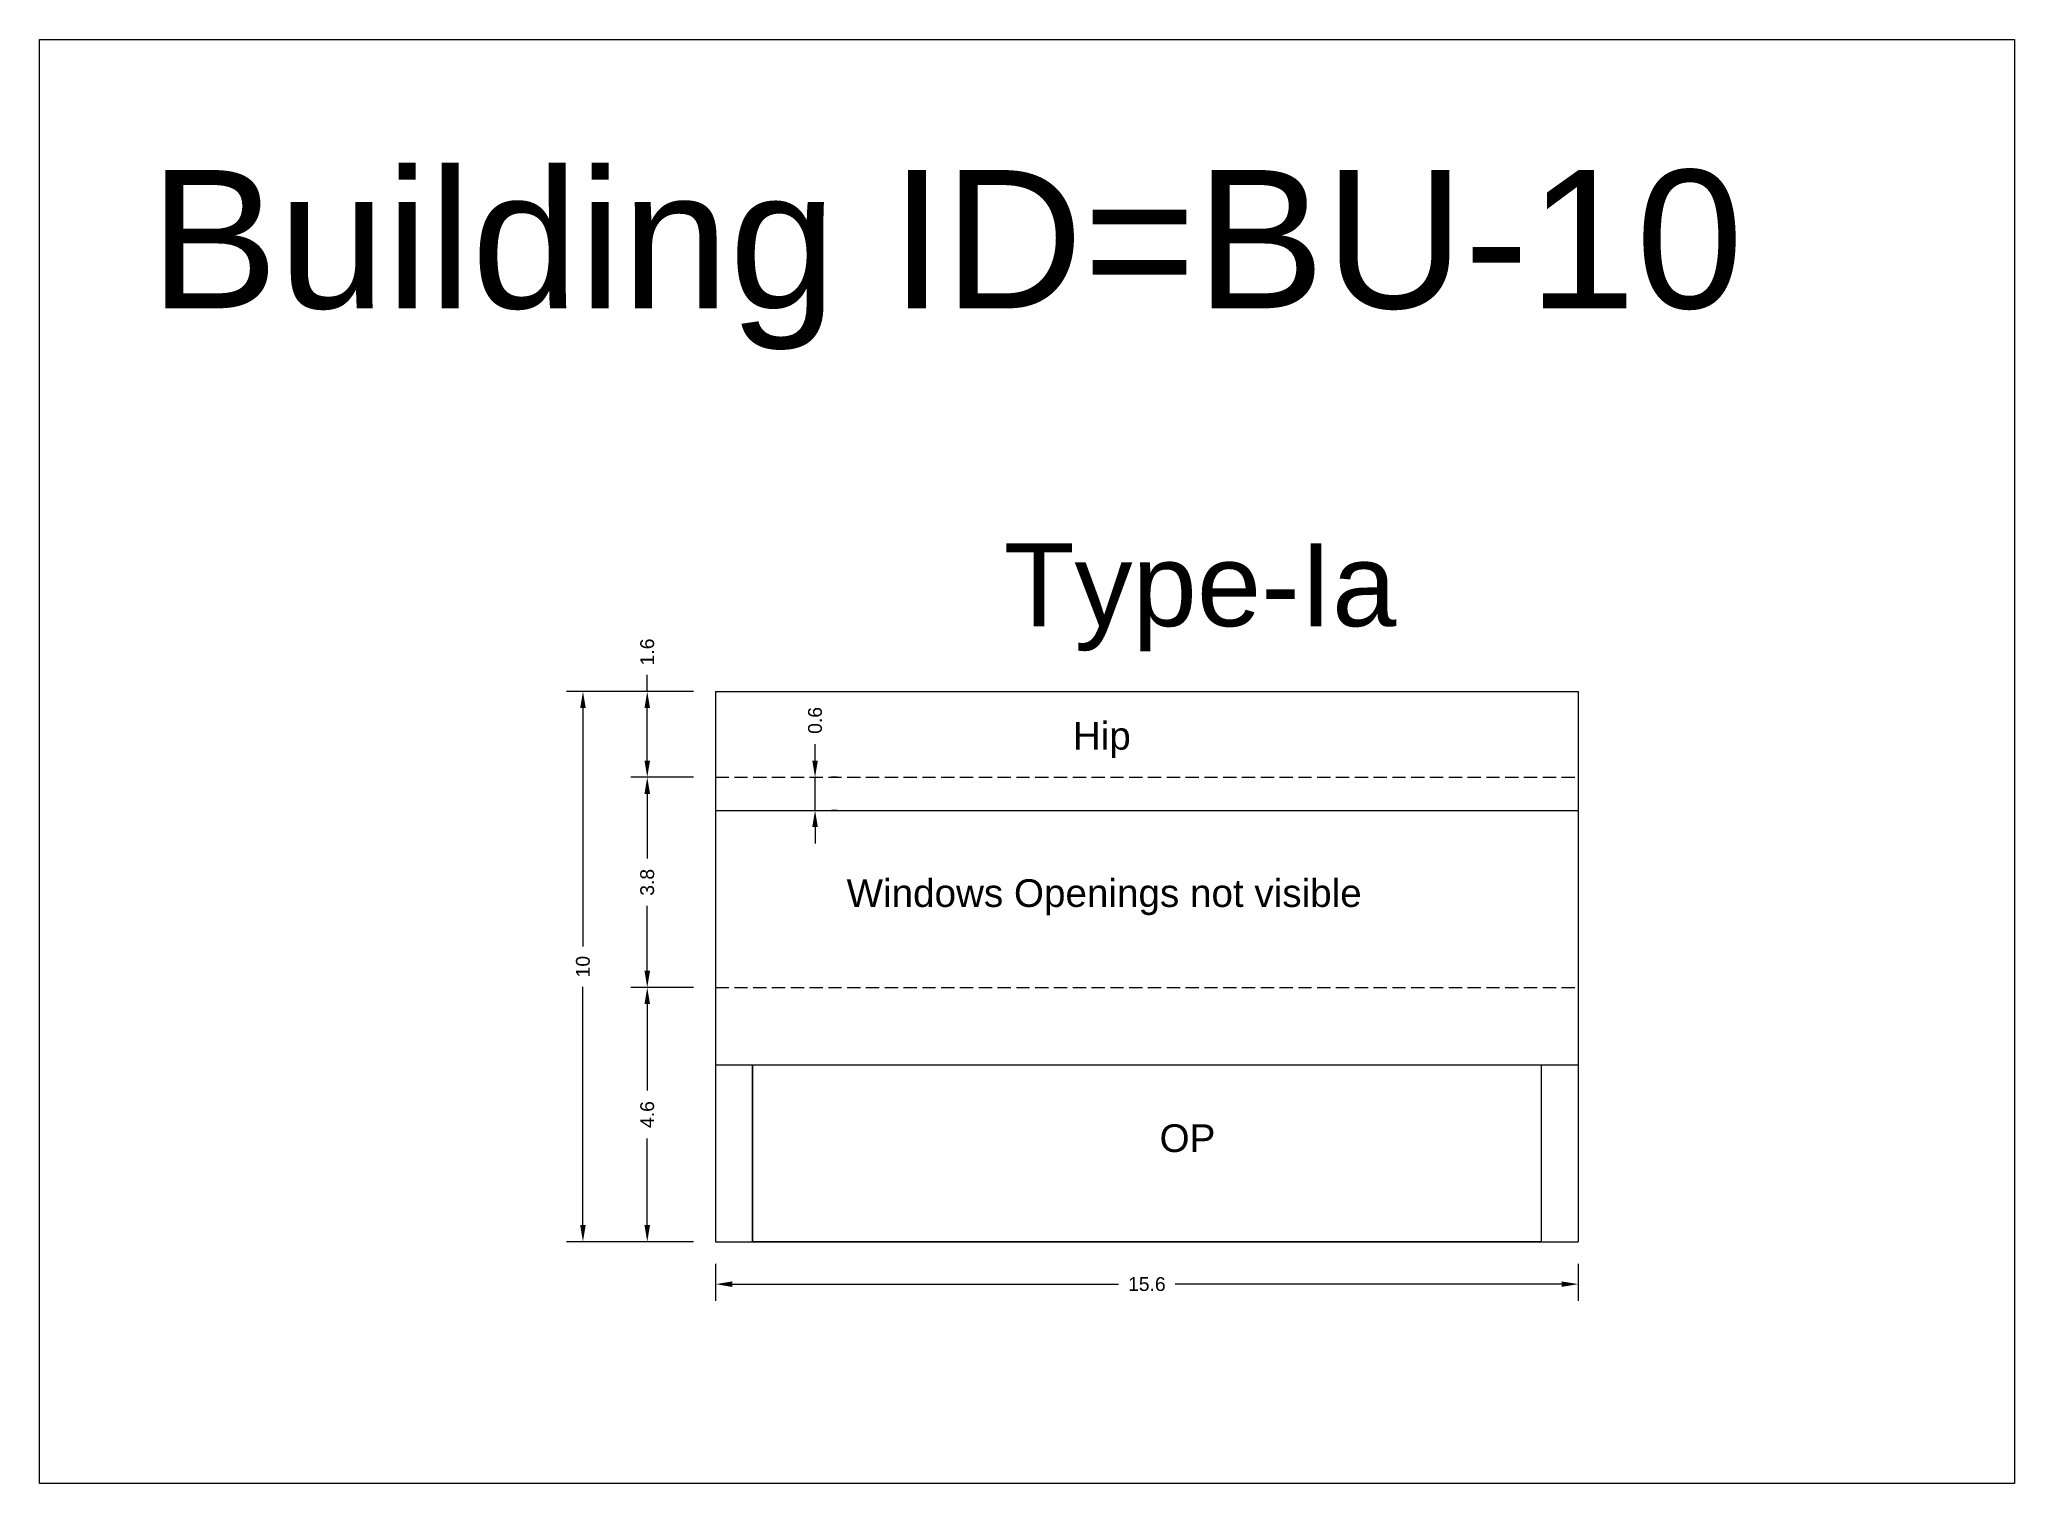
# Model space of a CAD drawing. Header units: metres. Extents: x 3416649 to 3417093, y -6712874 to -6712690.
# Drawn here: x 3417011.47 to 3417047.19, y -6712716.2 to -6712690.08 of the extents above; entities that cross this region are included whole.
import ezdxf

# ---------------------------------------------------------------- set-up
doc = ezdxf.new("R2010")
doc.units = ezdxf.units.M
doc.linetypes.add('ACAD_ISO02W100', pattern=[15, 12, -3])
doc.layers.add('Dotted', color=7, linetype='ACAD_ISO02W100', plot=False)
doc.styles.get("Standard").update_dxf_attribs({"font": 'arial.ttf'})
doc.dimstyles.new('ISO-25', dxfattribs={"dimtxt": 0.25, "dimasz": 0.3, "dimexe": 0.3, "dimexo": 0.4, "dimgap": 0.2, "dimtad": 0, "dimdec": 1, "dimdsep": 46, "dimtxsty": 'Standard', "dimcen": 2.5, "dimadec": 0, "dimazin": 0, "dimtfac": 1, "dimtdec": 1, "dimtmove": 0, "dimatfit": 3, "dimfxl": 1, "dimarcsym": 0})

# ---------------------------------------------------------------- blocks, each defined once
blk = doc.blocks.new('*D81')
at = {"color": 0, "lineweight": -2, "transparency": 16777216}
for p, q in [((3417023.295, -6712707.224), (3417022.159, -6712707.224)), ((3417022.459, -6712707.524), (3417022.459, -6712709.091)), ((3417022.459, -6712711.524), (3417022.459, -6712709.956)), ((3417023.295, -6712711.824), (3417022.159, -6712711.824))]:
    blk.add_line(p, q, dxfattribs=at)
at = {"color": 0, "transparency": 16777216}
for points in [[(3417022.409, -6712707.524), (3417022.509, -6712707.524), (3417022.459, -6712707.224)], [(3417022.409, -6712711.524), (3417022.509, -6712711.524), (3417022.459, -6712711.824)]]:
    blk.add_solid(points, dxfattribs=at)
at = {"layer": 'Defpoints', "color": 0, "transparency": 16777216}
for p in [(3417022.459, -6712707.224), (3417023.695, -6712707.224), (3417023.695, -6712711.824)]:
    blk.add_point(p, dxfattribs=at)
at = {"color": 0, "transparency": 16777216, "insert": (3417022.459, -6712709.524), "char_height": 0.25, "attachment_point": 5, "rotation": 90}
blk.add_mtext('4.6', dxfattribs=at)
blk = doc.blocks.new('*D82')
at = {"color": 0, "lineweight": -2, "transparency": 16777216}
for p, q in [((3417023.295, -6712703.424), (3417022.159, -6712703.424)), ((3417022.459, -6712703.724), (3417022.459, -6712704.896)), ((3417022.459, -6712706.924), (3417022.459, -6712705.751)), ((3417023.295, -6712707.224), (3417022.159, -6712707.224))]:
    blk.add_line(p, q, dxfattribs=at)
at = {"color": 0, "transparency": 16777216}
for points in [[(3417022.409, -6712703.724), (3417022.509, -6712703.724), (3417022.459, -6712703.424)], [(3417022.409, -6712706.924), (3417022.509, -6712706.924), (3417022.459, -6712707.224)]]:
    blk.add_solid(points, dxfattribs=at)
at = {"layer": 'Defpoints', "color": 0, "transparency": 16777216}
for p in [(3417022.459, -6712703.424), (3417023.695, -6712703.424), (3417023.695, -6712707.224)]:
    blk.add_point(p, dxfattribs=at)
at = {"color": 0, "transparency": 16777216, "insert": (3417022.459, -6712705.324), "char_height": 0.25, "attachment_point": 5, "rotation": 90}
blk.add_mtext('3.8', dxfattribs=at)
blk = doc.blocks.new('*D83')
at = {"color": 0, "lineweight": -2, "transparency": 16777216}
for p, q in [((3417022.459, -6712701.874), (3417022.459, -6712701.574)), ((3417023.295, -6712701.874), (3417022.159, -6712701.874)), ((3417022.459, -6712703.124), (3417022.459, -6712702.174)), ((3417023.295, -6712703.424), (3417022.159, -6712703.424))]:
    blk.add_line(p, q, dxfattribs=at)
at = {"color": 0, "transparency": 16777216}
for points in [[(3417022.409, -6712702.174), (3417022.509, -6712702.174), (3417022.459, -6712701.874)], [(3417022.409, -6712703.124), (3417022.509, -6712703.124), (3417022.459, -6712703.424)]]:
    blk.add_solid(points, dxfattribs=at)
at = {"layer": 'Defpoints', "color": 0, "transparency": 16777216}
for p in [(3417022.459, -6712701.874), (3417023.695, -6712701.874), (3417023.695, -6712703.424)]:
    blk.add_point(p, dxfattribs=at)
at = {"color": 0, "transparency": 16777216, "insert": (3417022.459, -6712701.158), "char_height": 0.25, "attachment_point": 5, "rotation": 90}
blk.add_mtext('1.6', dxfattribs=at)
blk = doc.blocks.new('*D84')
at = {"color": 0, "lineweight": -2, "transparency": 16777216}
for p, q in [((3417025.494, -6712703.124), (3417025.494, -6712702.824)), ((3417025.494, -6712704.024), (3417025.494, -6712703.424)), ((3417025.894, -6712703.424), (3417025.794, -6712703.424)), ((3417025.894, -6712704.024), (3417025.794, -6712704.024)), ((3417025.494, -6712704.324), (3417025.494, -6712704.624))]:
    blk.add_line(p, q, dxfattribs=at)
at = {"color": 0, "transparency": 16777216}
for points in [[(3417025.444, -6712703.124), (3417025.544, -6712703.124), (3417025.494, -6712703.424)], [(3417025.444, -6712704.324), (3417025.544, -6712704.324), (3417025.494, -6712704.024)]]:
    blk.add_solid(points, dxfattribs=at)
at = {"layer": 'Defpoints', "color": 0, "transparency": 16777216}
for p in [(3417025.494, -6712703.424), (3417025.494, -6712703.424), (3417025.494, -6712704.024)]:
    blk.add_point(p, dxfattribs=at)
at = {"color": 0, "transparency": 16777216, "insert": (3417025.494, -6712702.396), "char_height": 0.25, "attachment_point": 5, "rotation": 90}
blk.add_mtext('0.6', dxfattribs=at)
blk = doc.blocks.new('*D85')
at = {"color": 0, "lineweight": -2, "transparency": 16777216}
for p, q in [((3417023.295, -6712701.874), (3417020.996, -6712701.874)), ((3417021.296, -6712702.174), (3417021.296, -6712706.482)), ((3417021.296, -6712711.524), (3417021.296, -6712707.215)), ((3417023.295, -6712711.824), (3417020.996, -6712711.824))]:
    blk.add_line(p, q, dxfattribs=at)
at = {"color": 0, "transparency": 16777216}
for points in [[(3417021.246, -6712702.174), (3417021.346, -6712702.174), (3417021.296, -6712701.874)], [(3417021.246, -6712711.524), (3417021.346, -6712711.524), (3417021.296, -6712711.824)]]:
    blk.add_solid(points, dxfattribs=at)
at = {"layer": 'Defpoints', "color": 0, "transparency": 16777216}
for p in [(3417021.296, -6712701.874), (3417023.695, -6712701.874), (3417023.695, -6712711.824)]:
    blk.add_point(p, dxfattribs=at)
at = {"color": 0, "transparency": 16777216, "insert": (3417021.296, -6712706.849), "char_height": 0.25, "attachment_point": 5, "rotation": 90}
blk.add_mtext('10', dxfattribs=at)
blk = doc.blocks.new('*D86')
at = {"color": 0, "lineweight": -2, "transparency": 16777216}
for p, q in [((3417023.695, -6712712.224), (3417023.695, -6712712.891)), ((3417039.295, -6712712.224), (3417039.295, -6712712.891)), ((3417023.995, -6712712.591), (3417030.982, -6712712.591)), ((3417038.995, -6712712.591), (3417032.008, -6712712.591))]:
    blk.add_line(p, q, dxfattribs=at)
at = {"color": 0, "transparency": 16777216}
for points in [[(3417023.995, -6712712.541), (3417023.995, -6712712.641), (3417023.695, -6712712.591)], [(3417038.995, -6712712.541), (3417038.995, -6712712.641), (3417039.295, -6712712.591)]]:
    blk.add_solid(points, dxfattribs=at)
at = {"layer": 'Defpoints', "color": 0, "transparency": 16777216}
for p in [(3417023.695, -6712711.824), (3417039.295, -6712711.824), (3417039.295, -6712712.591)]:
    blk.add_point(p, dxfattribs=at)
at = {"color": 0, "transparency": 16777216, "insert": (3417031.495, -6712712.591), "char_height": 0.25, "attachment_point": 5}
blk.add_mtext('15.6', dxfattribs=at)

msp = doc.modelspace()

# ---------------------------------------------------------------- linework, layer by layer
for points in [[(3417011.467, -6712690.082), (3417047.188, -6712690.082), (3417047.188, -6712716.196), (3417011.467, -6712716.196)], [(3417024.365, -6712708.624), (3417038.625, -6712708.624), (3417038.625, -6712711.824), (3417024.365, -6712711.824)]]:
    msp.add_lwpolyline(points, close=True)
for points in [[(3417023.695, -6712701.874), (3417023.695, -6712711.824)], [(3417023.695, -6712701.874), (3417039.295, -6712701.874)], [(3417039.295, -6712701.874), (3417039.295, -6712711.824)], [(3417023.695, -6712704.024), (3417039.295, -6712704.024)], [(3417023.695, -6712708.624), (3417039.295, -6712708.624)], [(3417024.365, -6712708.624), (3417024.365, -6712711.824)], [(3417038.625, -6712708.624), (3417038.625, -6712711.824)], [(3417023.695, -6712711.824), (3417039.295, -6712711.824)]]:
    msp.add_lwpolyline(points)
at = {"layer": 'Dotted', "ltscale": 0.02}
for points in [[(3417023.695, -6712703.424), (3417039.295, -6712703.424)], [(3417023.695, -6712707.224), (3417039.295, -6712707.224)]]:
    msp.add_lwpolyline(points, dxfattribs=at)

# ---------------------------------------------------------------- texts
at = {"attachment_point": 1}
for s, width, heights, insert, char_height in [('Building ID=BU-10', 67.86454, [0.517], (3417013.456, -6712692.443), 2.5), ('Type-Ia', 9.99112, [0.517], (3417028.907, -6712699.192), 1.5), ('Hip', 13.87238, [0], (3417030.156, -6712702.424), 0.5), ('Windows Openings not visible', 13.87238, [0], (3417026.064, -6712705.269), 0.5), ('OP', 1.17554, [0], (3417031.725, -6712709.701), 0.5)]:
    msp.add_mtext_dynamic_manual_height_columns(s, width=width, gutter_width=12.5, heights=heights, dxfattribs=dict(at, insert=insert, char_height=char_height))

# ---------------------------------------------------------------- dimensions: what is measured, and where the dimension line sits
for base, p1, p2, picture, middle in [((3417022.45928804, -6712701.87357937), (3417023.69498559, -6712703.42357937), (3417023.69498559, -6712701.87357936), '*D83', (3417022.45928804, -6712701.15785631)), ((3417021.295688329, -6712701.873579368), (3417023.694985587, -6712711.823579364), (3417023.694985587, -6712701.873579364), '*D85', (3417021.295688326, -6712706.848579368)), ((3417025.494, -6712703.424), (3417025.494, -6712704.024), (3417025.494, -6712703.424), '*D84', (3417025.494, -6712702.396)), ((3417022.459, -6712703.424), (3417023.695, -6712707.224), (3417023.695, -6712703.424), '*D82', (3417022.459, -6712705.324)), ((3417022.459, -6712707.224), (3417023.695, -6712711.824), (3417023.695, -6712707.224), '*D81', (3417022.459, -6712709.524))]:
    dim = msp.add_linear_dim(base=base, p1=p1, p2=p2, angle=90, dimstyle='ISO-25')
    dim.commit()
    dim.dimension.update_dxf_attribs({"geometry": picture, "text_midpoint": middle})
dim = msp.add_linear_dim(base=(3417039.295, -6712712.591), p1=(3417023.695, -6712711.824), p2=(3417039.295, -6712711.824), dimstyle='ISO-25')
dim.commit()
dim.dimension.update_dxf_attribs({"geometry": '*D86', "text_midpoint": (3417031.495, -6712712.591)})

doc.saveas('drawing.dxf')
